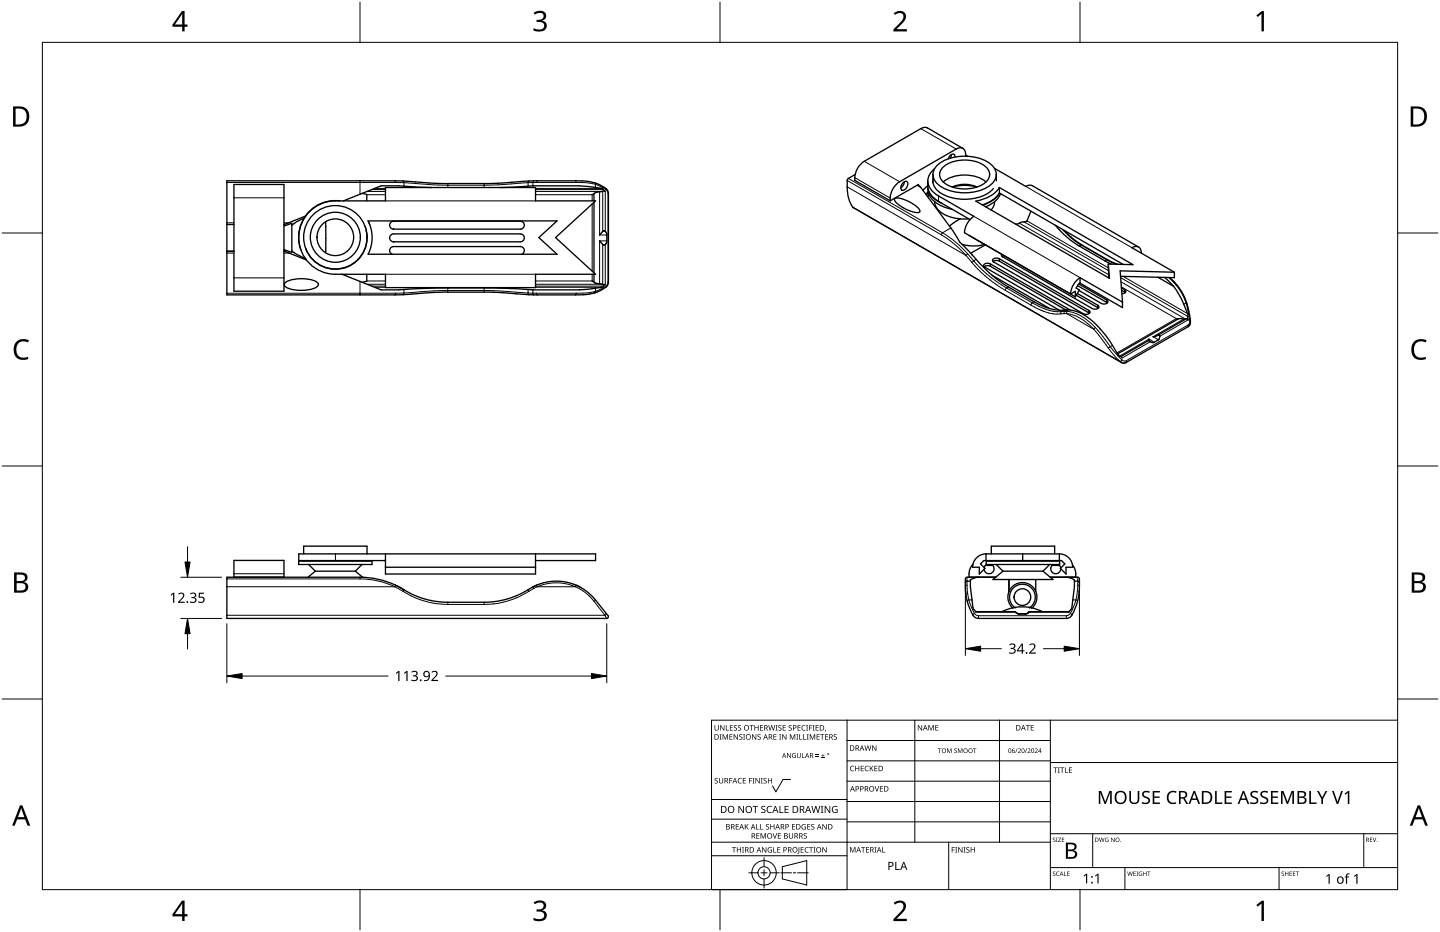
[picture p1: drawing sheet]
<svg xmlns="http://www.w3.org/2000/svg" width="432mm" height="279mm" viewBox="0 0 432 279" stroke-linecap="round" stroke-linejoin="round" font-family="sans-serif">
<g fill="none" stroke="#000" stroke-width=".4">
<path d="M70.2 55.3h15v32h-15zM108.5 58l1.5 .4v1.8M129.5 56.2l-10-.5h-5.2l-11.3 4.5M149.9 56.2l10-.5h13.8l6.7 .8 1.1 .8-2.5 .3-.9 .5M177.6 58.4h.1M178.1 58.1v2.1M178.1 58.1l-.5 .3M178.2 54.8l-2.2-.5-3.4-.1h-12.6l-11.9 .8h-13.8l-15.9-.8h-50.4v34.2h50.4l12.9-.8h13.9l14.8 .8h13a14.8 14.8 0 0 0 5.4-.7l.1-.4M178.3 54.8a5.9 5.9 0 0 1 4.1 2.8v27.3a6 6 0 0 1-4.1 2.9M256.4 52.3l-2.3 1.5a5.4 5.4 0 0 0 0 3.1 8.9 8.9 0 0 0 1.8 5.4l80.3 46.3M268.2 59.6a3.6 3.6 0 0 1 3.5 .4l3.1 1.9a1.28 1.28 0 0 1 .8 1.8 9.6 9.6 0 0 1-7.4-3.8zM270.7 54.9a.84 .84 0 0 1 1.2-.5 .84 .84 0 0 1 .2 1.3l-.5 .8a.84 .84 0 0 1-1.2 .5 .84 .84 0 0 1-.2-1.3z"/>
<path d="M271.2 54.5a2.34 2.34 0 0 1-1.1 1.8M275.1 55.5l1 .7 9.8 13.2a17.3 17.3 0 0 0 4.1 5.3 56.8 56.8 0 0 0 12.4 11.3l7.7 4.5a16.7 16.7 0 0 0 10.8 2.5 16.7 16.7 0 0 1 10.2 7l1.7 2.3 2.3 3.8M275.4 55.6v-.3l-8.5 4.9M278.2 54.3a5.6 5.6 0 0 0 3.2 6.1l9.5 5.4M278.2 55.7l-1.4 1.4M278.3 56.4a5.6 5.6 0 0 0 3.8 5.2l3.5 1.2M278.3 57.4l-.6 .9M278.4 57.8l-.5 .8M278.6 57.5a7.3 7.3 0 0 0 3.9 3.5M278.6 58.4l-.4 .6M279.8 52.3v2.5M279.8 53.7a4 4 0 0 0 2.2 4.2 14.1 14.1 0 0 0 15.4-.8l.5-.6"/>
<path d="M280.2 50.6a4.4 4.4 0 0 0 .5 7.7l11.3 6.6a6.3 6.3 0 0 0-2.8 4.9l31.8 18.3M281.3 49.3a14 14 0 0 1 15.9 0 3.8 3.8 0 0 1-.8 6.6 14.2 14.2 0 0 1-15.1-.6 3.7 3.7 0 0 1 0-6zM282.6 50.3a10.7 10.7 0 0 1 13.3 0 3.1 3.1 0 0 1-1.3 5.1 10.9 10.9 0 0 1-12-1.1 2.78 2.78 0 0 1 0-4zM282.8 54.6a10.9 10.9 0 0 1 12.9 0M285.3 46.3l-.3 1.1M285.6 56.1a8.7 8.7 0 0 1 7.3 0M286.4 47.1a.79 .79 0 0 0-.6-1 .79 .79 0 0 0-1 .6l-.5 .9M288.7 44.5l-10.6-6.1-1.1-.2-17.8 10.2a6.3 6.3 0 0 0-2.9 5.7l10.6 6.1M289.6 46.8a1.86 1.86 0 0 0-2-2.5l-17.8 10.2a6.3 6.3 0 0 0-2.9 5.7M289.6 46.5l.5 .3M292.8 56l-3.5-.4-3.6 .4M298.2 50.5l9.4 5.4 .9-.4 1.1 .2 31.8 18.4"/>
<path d="M298.8 52.3v1.9M299.7 57.8a8.8 8.8 0 0 1-5.1 3.6M299.7 56.2a9.9 9.9 0 0 1-7.1 4.1l40.1 23.1-.4-4.2M299.7 57.8l37.1 21.5M299.7 56.2v1.6M299.7 56.2l40 23.1-7.4-.1M299.7 57.9a8.7 8.7 0 0 1-5 3.6M300 58.1a7.4 7.4 0 0 1-4.4 3.9M68 67.3h2.2M68 75.4h2.2M68 75.3h2.2M85.2 75.4h.2"/>
<path d="M85.2 67.8l2.3-.9v8.8l-2.3-.9M85.3 75.3l6.6 2.6M87.5 75.2l1.7 1.2 2.5 1.1M91.2 65.4l-2.1 1-1.6 1.2M91.6 64.8l-6.3 2.5M92.8 63.4a11 11 0 0 1 7.8-3.2h15v-4h45v4h18l-12 11 12 11h-18v4h-45v-4h-15a11 11 0 0 1-10.2-6.8 11 11 0 0 1 2.4-12zM97.7 66.5v9.2M102 60.2a11 11 0 0 0-11.7 14.8M109.5 67.9a9.5 9.5 0 0 1-5.6 12.2 9.5 9.5 0 0 1-12.2-5.6M110.4 66.2h56.6l-5.4 5 5.4 5h-56.6a11 11 0 0 0 0-10zM110.4 66.2l.5 1.2M117.1 66.8l1-.5h37.9a1.19 1.19 0 0 1 1.2 1.2 1.19 1.19 0 0 1-1.2 1.2h-38l-.7-.3a1.19 1.19 0 0 1-.2-1.6z"/>
<path d="M117.1 70.6l1-.5h37.9a1.19 1.19 0 0 1 1.2 1.2 1.19 1.19 0 0 1-1.2 1.2h-38l-.7-.3a1.19 1.19 0 0 1-.2-1.6zM117.6 76.2a1.19 1.19 0 0 1-.7-1.3 1.19 1.19 0 0 1 1.2-1h37.9a1.19 1.19 0 0 1 1.2 1 1.19 1.19 0 0 1-.8 1.3M118 68.7h.1M118 72.5h.1M178.1 60.7v21.1M179.8 72.2h.1M179.8 70.4v.1M182 70.4a.86 .86 0 0 0-.3-.9 .86 .86 0 0 0-1-.1l-.9 1M182 70.5v1.7a.87 .87 0 0 1-.2 1 .87 .87 0 0 1-1 .1l-1-1.1M182 70.4v.1M280.3 60.5a4.5 4.5 0 0 0 3.1 3.9 14.2 14.2 0 0 0 7.1 1.2M280.7 62.1l-.1 .1"/>
<path d="M288 65.6l-3.3 2.2M290.6 70.6h.1M290.6 70.6l31.8 18.4M295.1 73.2l-.4 .2a11.7 11.7 0 0 1-6.2-.1M295.5 73.4l-4.4 2.5M297 79.8l-.9-.2-1 .4M297 79.1a1.27 1.27 0 0 0-2 .7l.2 .3M297 79.1l23.9 13.9M297 79.1v.7M297 79.8l22.6 13.1M297.9 78.5l26.9 15.5a1.25 1.25 0 0 0 2-.6l-.3-.3M297.9 78.5h.1"/>
<path d="M298.3 60.5a3.5 3.5 0 0 1-1.1 2.4M299.7 78.3l-.9-.2-1 .3M299.7 77.6a1.27 1.27 0 0 0-2 .6l.2 .3M299.7 77.6l26.8 15.5M299.7 77.6v.7M299.7 78.3l26.8 15.5M300.4 76.2l-.1 .5 .3 .3M300.6 77h.1M300.6 77l26.9 15.5a1.25 1.25 0 0 0 2-.7l-.3-.3M301 76.6l-.5 .3M309.1 63.3l-1.1 2.9-.3 .2a3.3 3.3 0 0 0-2.4 .7l-.8 .1M316.4 67.5a27.1 27.1 0 0 0 7.2 6.3l9.7 5.4"/>
<path d="M319.2 69.1l2.2 2.1 2.3 1.8 8.7 5 2.7 1.2M332.3 79.2l.2 4.2M342.2 75.9a1.72 1.72 0 0 0-.8-1.8 1.72 1.72 0 0 0-2 .2l12.7 7.3M85.6 84.6a10.9 10.9 0 0 1 9.5 0 .78 .78 0 0 1 0 1.4 10.9 10.9 0 0 1-9.5 0 .78 .78 0 0 1 0-1.4zM102.6 82.2l11.7 4.7h5.2l11-.5 14.7-.1 14.7 .6h13.8l6.7-.8 1.1-.8-2.6-.3-.8-.5M110 82.2v2l-1.5 .4M177.6 84.2h.1M177.6 84.2l.5 .3M178.1 82.2v2.3M295.2 80.1h.1M295.3 80.1h-.1M295.3 80.1h.1"/>
<path d="M295.3 80.1l22.4 12.9M297.4 82.5l17.4 10M321 88.1l1.4-.8v1.7M322.7 88.5l6.5 3.7M323 88l6.2 3.5M323.1 85.6l8.8 5.1M323.5 85.1l8.4 4.9M323.5 87.1l6.7 3.8a1.25 1.25 0 0 0 2-.6l-.3-.3M323.9 83.2a6.3 6.3 0 0 0-2.9 4.9M323.9 84.9l-.5 .2-.7 1.3 .9 .5-1.2 2.1M323.9 84.9l12.7 7.3v-1.6M323.9 83.2v1.7"/>
<path d="M323.9 83.2l12.7 7.4M326.5 93.8l.2 .1M326.5 93.1v.7M329.2 92.2l.2 .2M329.2 91.5v.7M331.9 90.7l.2 .1M331.9 90v.7M336.3 86.3l1.2 .7 .1 .4a1.05 1.05 0 0 1-1.2 .6M336.3 87l1.1 .7M347.2 83.1l4.7 2.7M349.2 83.2l2.7 2.6M350.7 83.2l1.7 1.7 1.6 2 1.1 1.9 .7 2"/>
<path d="M351.9 85.8l1.6 2.4 1.3 2.6 1.4 3.5v1.6M352.1 81.6v1.6l-16.1-.4M352.1 81.6l-16.2-.4 .7 9.4M352.7 95.5h.1M352.7 95.5l.6 .1M353.3 95.6l2.2 .1M353.3 95.6l-18.2 10.5M355.8 90.8l1 4a2.71 2.71 0 0 1-.6 3.2l-18.6 10.7-.7 .2-.7-.3M356.2 95.8v.1M356.2 95.8l-.5-.2-8.5 4.9M335.1 106.1l1.4 1.2M335.5 106.5l.4 .3"/>
<path d="M336.2 108.6h.1M344.4 102.1l-8.3 4.8M344.4 102.1h.1M344.5 101.7l-.1 .4M344.5 101.7h.1M345.8 101h.1M347.2 100.5l-1.4 .5M347.2 100.5h.1M347.3 100.4h.1a.82 .82 0 0 1 .4 .8 .82 .82 0 0 1-.5 .7M347.3 100.4l-.1 .1M347.3 101.9l-1.5 .8-1.3-.6M347.3 101.9h.1"/>
<path d="M70.2 173v-5h15v5M89.6 168.2h22v1h-22zM91.1 166v-2.3h19v2.3M91.1 168v.2M92.6 169.2l2 2M94.6 171.2l-2.2 1.8M94.6 171.2h12M106.6 171.2l2.2 1.9M108.6 169.2l-2 2M110.1 168v.2M115.6 168h-26v-2h89v2h-18M115.6 166v6.1h45v-6.1"/>
<path d="M115.6 170h45M118.6 175.4l2.5 1.4M159.8 176a26.5 26.5 0 0 1-14.6 4.5h-10.9a25 25 0 0 1-13.2-3.7M160.9 175.4l-1.1 .6M172.8 175.4l1.5 .8M172.8 175.4a15 15 0 0 0-11.9 0M172.8 175.4a15 15 0 0 1 5.7 4.4l3.8 4.8 .1 .3-.2 .4-114.2 .1v-12.4h39.9a25 25 0 0 1 10.7 2.4M289.5 177.3l.1 .9M291 174.2l-1.3 .1-.2 .4M291.8 169.2l-1.1 1.8-.1 2M293.5 173l-1 .2-1.5 .7v2l.8 6.3 .8 1.3M295.5 169.5h2.2"/>
<path d="M295.7 166a4 4 0 0 0-4 4h2v2.1l1.7-1.7-1.4-1.4 1-1h23.3l1 1-1.3 1.4 1.7 1.7v-2.1h2a4 4 0 0 0-4-4M295.7 166h22M295.7 166v2M295.8 168.2h22v1h-22zM295.8 169.2l-.7 1M297.3 166v-2.3h19v2.3M297.3 168v.2M297.4 169.2a1.5 1.5 0 0 1 0 2.6 1.5 1.5 0 0 1-2.3-1.1M298.6 173l-8.9 .1-.2 .4v2.4a15.4 15.4 0 0 0 2.8 9.1l1.1 .4h26.3l.8-.2a7.7 7.7 0 0 0 2.4-4.3l.7-3.7 .1-3.7-.3-.4-8.5-.1M298.8 169.2l2 2M300.8 171.2h12M300.8 171.2l-3 2.5h18l-3-2.5"/>
<path d="M302.5 173.7v3.7M302.6 173.7v3.6M306.7 166v2M310.6 173.7v3.6M314.8 169.2l-2 2M315.5 169.5h2.2M315.8 169.2a1.5 1.5 0 0 0 0 2.6 1.5 1.5 0 0 0 2.3-1.3M316.3 168v.2M317.4 169.2l.7 1.1M317.7 166v2M319.6 173l1.6 .3 1 .6v2l-.8 6.3-.9 1.3M321.6 169.4l.9 1.7 .1 1.9"/>
<path d="M322.2 174.2l1.2 .1 .3 .4M323.6 177.1v.5M292.5 183.4h12M300.7 183.3a13.3 13.3 0 0 1 11.7 0M303.7 182.3a4.4 4.4 0 0 1-.3-6.3 4.4 4.4 0 0 1 6.4 0 4.4 4.4 0 0 1-.4 6.3M304.5 183.4h.1M304.5 183.4l.8 .7h2.1M304.5 182.2a3.9 3.9 0 0 1-.8-5.7 3.9 3.9 0 0 1 5.8 0 3.9 3.9 0 0 1-.8 5.8M307.4 184.1h.1M308.5 183.5l-1.1 .5h-2l-.7-.3M308.5 183.5h.1M308.6 183.4l-.1 .1"/>
<path d="M308.6 183.4l-.5 .5-.7 .2M308.7 183.4h11.9M308.7 183.4h-.1"/>
<circle cx="100.6" cy="71.1" r="9.5"/>
<circle cx="100.6" cy="71.1" r="7.5"/>
<circle cx="100.6" cy="71.1" r="5.5"/>
<circle cx="306.6" cy="179" r="2.5"/>
</g>
<g fill="none" stroke="#000" stroke-width=".3">
<path d="M276.1 38.6l10.6 6.1M68 54.7h50.6M70.2 59.3h15M107.9 54.2v4M110 58.4h5.6M110.1 57.4h5.5M111.4 56.8h4.2M112.3 56.5h3.3M118.4 54.2l.2 .5M118.6 54.7l2.5 .1M120.9 54.3l.2 .5M121.1 54.8l10.4 .7h13.7l13.1-.7"/>
<path d="M121.1 54.8v1M134.3 55v1.2M145.2 55v1.2M158.3 54.8v1M158.6 54.3l-.3 .5M159.8 54.7v1M159.8 54.7l-1.5 .1M160 54.2l-.2 .5M160.6 56.5h19.8M160.6 58.4h17v1.8M160.6 56.8h20.3M160.6 57.4h19.9"/>
<path d="M160.9 54.7h-1.1M160.9 54.7h11.9M161.1 54.2l-.2 .5M172.6 54.2l.2 .5M172.8 54.7l3.2 .1 2.5 .5M178.2 54.8l.2 .1 .1 .4M178.5 55.3v.9M178.5 55.3l3.3 1.6M179.8 57.5v13h2.2M180.7 57.3v12.1M181.5 57.3v12M181.7 56.5l.1 .4"/>
<path d="M181.8 56.9l.4 .5 .1 .7M182.3 58.1v26.4M182.3 58.1h.1M254 56l35.7 20.6M254 54.1l28.3 16.3M254.4 53.5l28.2 16.3M256.3 53.3l10.6 6.1M259.2 48.4l10.6 6.1M275 55.5l1.1 .7M281.4 58.7v1.7M289.6 46.7l.2 .1M307.6 55.9l31.8 18.4"/>
<path d="M68 75.9h2.2M68 66.8h2.2M85.2 75.9h1.5M85.2 66.8h1.3M115.6 60.2h45M177.6 61.2v20.1M180.7 73.3v12M181.5 73.3v12M182 72.2h-2.2v12.9M255.7 62.1l80.1 46.2M282.3 70.4a30.7 30.7 0 0 1 7.4 6.2M282.6 69.8a31.3 31.3 0 0 1 7.6 6.3"/>
<path d="M282.6 69.8l-.3 .6M285.1 68.3l-2.5 1.5M289.7 76.6l1.7 2.1M290.2 76.1l1.8 2.1M290.2 76.1l-.5 .5M291.4 78.7l2.2 2.3 2.4 2.2 5.5 3.9M292 78.2l4.5 4.4 5.3 3.7M292 78.2l-.6 .5M292 64.9l31.9 18.3M292.7 77.8l-.7 .4M305.7 66.9l26.8 15.5M307.1 66.5l25.3 14.6"/>
<path d="M308 66.2l24.3 14.1M318.6 68.8l2.7 2.6 2.8 2M324.1 73.4l7.7 4.5M324.1 73.4l-.5 .4M324.4 73.4h-.3M331.8 77.9l-.5 .3M331.8 77.9l3 1.3M332.1 77.9h-.3M68 87.9h50.6M70.2 83.3h15M107.9 84.4v4M110 84.2h5.6"/>
<path d="M110.1 85.2h5.5M111.4 85.8h4.2M112.3 86.1h3.3M115.6 82.2h45M118.6 87.9l-.2 .5M121.1 87.8l-.2 .5M121.1 87.8l13.2-.7h13.7l10.3 .7M121.1 87.8l-2.5 .1M121.1 86.8v1M134.3 86.3v1.3M145.2 86.3v1.3M158.3 86.8v1"/>
<path d="M158.3 87.8l1.5 .1M158.3 87.8l.3 .5M159.8 87.9l.2 .5M159.8 86.9v1M159.8 87.9h1.1M160.6 85.8h20.3M160.6 86.1h19.8M160.6 85.2h19.9M160.9 87.9h11.9M160.9 87.9l.2 .5M172.8 87.9l-.2 .5M177.6 82.2v2h-17"/>
<path d="M178.5 86.4v.9M178.5 87.3l-2.5 .5-3.2 .1M181.8 85.7l-.1 .4M181.8 85.7l-3.3 1.6M182.3 84.5h.1M182.3 84.5l-.1 .7-.4 .5M301.5 87.1l7.7 4.4M301.8 86.3l7.7 4.5M301.8 86.3l-.3 .8M302.4 86l-.6 .3M309.2 91.5l3.4 1.7a11.1 11.1 0 0 0 5.5 .9M309.5 90.8l-.3 .7"/>
<path d="M309.5 90.8l2.7 1.3a11.9 11.9 0 0 0 6.1 1.3M310.1 90.5l-.6 .3M318.3 93.4l-.2 .7M319 93l-.7 .4M319.1 94h.7M319.1 94l-1 .1M319.3 93.3l.8 .1M319.3 93.3l-1 .1M319.3 93.3l-.2 .7M319.8 94a13.4 13.4 0 0 1 8.2 4.7M319.8 94l8.2 4.7M320 92.9l-.7 .4"/>
<path d="M320.1 93.4a13.9 13.9 0 0 1 8.4 4.8M320.1 93.4l-.3 .6M328 98.7l4.3 5.6M328.5 98.2l4.4 5.7M328.5 98.2l-.5 .5M336 83.2l20.2 11.7M336.1 84.5l19.4 11.2M336.2 86l16.5 9.5-17.8 10.3M336.8 82.9l19.3 11.1M337.3 86.9v.7M350.5 83.2l1.4 1.4M351.9 84.6l2.3 3 1.4 3.2"/>
<path d="M352.2 84.6h-.3M354.9 95.7l-9.1 5.3 1.5 .9M355.6 90.8l1.1 5.3M355.6 90.8l-.6 .4M355.8 90.8h-.2M356.2 95.9l-8.4 4.9M356.3 97.4l-18.6 10.8M356.3 97.4l-.1 .6M356.7 96.1l.3 .1M356.7 96.1v.8l-.4 .5M332.3 104.3l3.5 4M332.9 103.9l3.5 4"/>
<path d="M332.9 103.9l-.6 .4M333.6 103.5l-.7 .4M335.8 108.3l.4 .3M336.4 107.9l-.6 .4M336.4 107.9l.6 .3h.7M337.7 108.2l-.1 .5M345 102.4l-8.5 4.9M346.1 102.6l-1.6-.9-8.7 5-.3-.1M68 173.5h39.9M68 175.9h50.4M70.2 172h15M100.6 166v2"/>
<path d="M107.9 173.5a24.5 24.5 0 0 1 10.5 2.4M107.9 173v.5M118.4 175.9l2.5 1.4M118.6 175.4l-.2 .5M120.9 177.3a25.1 25.1 0 0 0 13.4 3.9M121.1 176.8l-.2 .5M158.3 176.8l.3 .5M158.6 177.3a25 25 0 0 1-13.4 3.9M159.8 176l.2 .4M160 176.4l-1.4 .9M160.9 175.4l.2 .5M161.1 175.9l-1.1 .5"/>
<path d="M161.1 175.9h11.5M172.6 175.9a14.5 14.5 0 0 0-11.5 0M172.6 175.9l3 1.8 2.6 2.6M172.8 175.4l-.2 .5M178.5 179.8l-.3 .5M290 175.4l.5 4.4M290 173v2.4M290 175.4l-.5 .5M290.5 179.8l-.5 .5M290.5 179.8l1.7 4.1M290.5 179.8h1M321.7 179.8h.9"/>
<path d="M322.6 179.8l.5 .5M322.6 179.8l-1.6 4.1M323.2 175.4l-.6 4.4M323.2 175.4l.5 .5M323.2 173v2.4M68 184.4h113.4M134.3 181.2h10.9M134.3 180.5v.7M145.2 180.5v.7M178.2 180.3l3.2 4.1M181.4 184.4l.5 1M181.8 183.9l-.4 .5"/>
<path d="M292.2 183.9l-.4 .5M292.2 183.9l.5 .5 .7 .2M292.6 183.5h12M293.4 184.6h26.3M293.4 184.6v.8M305.7 184v.1M307.4 184v.1M308.5 183.5h12M319.7 184.6v.8M321 183.9l.4 .5M321 183.9l-.6 .5-.7 .2"/>
</g>
<path d="M12.7 12.7h406.4v254h-406.4z" fill="none" stroke="#000" stroke-width=".3"/>
<path d="M107.9 .6v12.1M215.9 .6v12.1M323.8 .6v12.1M.6 69.9h12.1M419.1 69.9h12.1M.6 139.7h12.1M419.1 139.7h12.1M.6 209.6h12.1M419.1 209.6h12.1M107.9 266.7v12.1M215.9 266.7v12.1M323.8 266.7v12.1" fill="none" stroke="#000" stroke-width=".3"/>
<g fill="#000">
<path d="M160 3.9a2.36 2.36 0 0 1 3.7 .5 1.49 1.49 0 0 1-1.2 1.8 1.62 1.62 0 0 1 1.5 1.8 1.62 1.62 0 0 1-1.8 1.4l-2.2-.3v-.7a2.16 2.16 0 0 0 3.2-.5 1.23 1.23 0 0 0-1.7-1.3h-.6v-.7a1.55 1.55 0 0 0 2.1-1.1 1.51 1.51 0 0 0-2.6-.4zM268 4a2.07 2.07 0 0 1 2.1-.8 2.07 2.07 0 0 1 1.6 1.7 4 4 0 0 1-1.6 2.6l-1.2 1.2h3v.7h-4v-.6l1.6-1.6a2.6 2.6 0 0 0 1.2-2.9 1.64 1.64 0 0 0-2.3 .2zM376.7 4.6l1.7-1.3h.6v6.1h-.7v-5.3l-1.2 1zM4.9 102.5a3.4 3.4 0 0 1 3.8-.5l-.3 .7a2.3 2.3 0 0 0-2.7 .1 2.3 2.3 0 0 0-.8 2.5 2.15 2.15 0 0 0 3.2 1.8l.4-.1v.7a3 3 0 0 1-3.5-.4 3 3 0 0 1-.8-3.4zM424 102.5a3.4 3.4 0 0 1 3.8-.5l-.3 .7a2.3 2.3 0 0 0-2.7 .1 2.3 2.3 0 0 0-.8 2.5 2.15 2.15 0 0 0 3.2 1.8l.4-.1v.7a3 3 0 0 1-3.5-.4 3 3 0 0 1-.8-3.4zM160 270.6a2.36 2.36 0 0 1 3.7 .5 1.49 1.49 0 0 1-1.2 1.8 1.62 1.62 0 0 1 1.5 1.8 1.62 1.62 0 0 1-1.8 1.4l-2.2-.3v-.7a2.16 2.16 0 0 0 3.2-.5 1.23 1.23 0 0 0-1.7-1.3h-.6v-.7a1.55 1.55 0 0 0 2.1-1.1 1.51 1.51 0 0 0-2.6-.4zM268 270.7a2.07 2.07 0 0 1 2.1-.8 2.07 2.07 0 0 1 1.6 1.7 4 4 0 0 1-1.6 2.6l-1.2 1.2h3v.7h-4v-.6l1.6-1.6a2.6 2.6 0 0 0 1.2-2.9 1.64 1.64 0 0 0-2.3 .2zM376.7 271.3l1.7-1.3h.6v6.1h-.7v-5.3l-1.2 1z"/>
<path d="M54.6 3.3h.8v4.1h.8v.6h-.8v1.4h-.8v-1.4h-2.9v-.6zM54.6 4.1l-2.2 3.3h2.2z"/>
<path d="M3.9 31.9h1.9a3 3 0 0 1 3 3.1 3 3 0 0 1-3.2 3h-1.7zM4.7 32.6v4.7h.8a2.39 2.39 0 0 0 2.5-2.1 2.39 2.39 0 0 0-2-2.6z"/>
<path d="M423 31.9h1.9a3 3 0 0 1 3 3.1 3 3 0 0 1-3.2 3h-1.7zM423.8 32.6v4.7h.8a2.39 2.39 0 0 0 2.5-2.1 2.39 2.39 0 0 0-2-2.6z"/>
<path d="M4.2 171.6h1.8a1.71 1.71 0 0 1 2.2 1.8 1.39 1.39 0 0 1-1.1 1.1 1.64 1.64 0 0 1 1.3 2 1.64 1.64 0 0 1-2 1.2h-2.2zM5 174.8v2.2h1.2a1.15 1.15 0 0 0 1.5-1.1 1.15 1.15 0 0 0-1.5-1.1zM5 172.3v1.9h1.1a1.04 1.04 0 0 0 1.4-1.1 1.04 1.04 0 0 0-1.5-.8z"/>
<path d="M423.3 171.6h1.8a1.71 1.71 0 0 1 2.2 1.8 1.39 1.39 0 0 1-1.1 1.1 1.64 1.64 0 0 1 1.3 2 1.64 1.64 0 0 1-2 1.2h-2.2zM424.1 174.8v2.2h1.2a1.15 1.15 0 0 0 1.5-1.1 1.15 1.15 0 0 0-1.5-1.1zM424.1 172.3v1.9h1.1a1.04 1.04 0 0 0 1.4-1.1 1.04 1.04 0 0 0-1.5-.8z"/>
<path d="M6 241.4h.7l2.4 6.1h-.8l-.8-1.9h-2.4l-.7 1.9h-.8zM6.3 242.2l-.9 2.8h1.9z"/>
<path d="M425.1 241.4h.7l2.4 6.1h-.8l-.8-1.9h-2.4l-.7 1.9h-.8zM425.4 242.2l-.9 2.8h1.9z"/>
<path d="M54.6 270h.8v4.1h.8v.6h-.8v1.4h-.8v-1.4h-2.9v-.6zM54.6 270.8l-2.2 3.3h2.2z"/>
</g>
<g fill="none" stroke="#000" stroke-width=".3">
<path d="M254 215.9v50.8h-40.6v-50.8h205.7M274.3 215.9v36.6M299.7 215.9v36.6M315 215.9v50.8M213.4 239.7h40.6M237 233.7h-2.2l-2.1 3.7-1.1-1.8M254 222h61M254 228.1h61M254 234.2h61M315 228.6h104.1M213.4 256.5h40.6M213.4 252.5h101.6"/>
<path d="M213.4 245.6h40.6M229.1 257.1v2.7M234.6 259.8l7.3-1.8v7.3l-7.3-1.8zM254 240.3h61M254 246.4h61M284.5 252.5v14.2M315 249.9h104.1M327.7 249.9v10.2M408.9 249.9v10.2M224.5 261.7h2.8M228.2 261.7h1.8M229.1 260.7v1.9"/>
<path d="M229.1 263.5v2.7M230.9 261.7h2.8M234.1 261.7h3.2M237.9 261.7h.7M239.2 261.7h3.2M315 260.1h104.1M337.3 260.1v6.6M383.5 260.1v6.6"/>
<circle cx="229.1" cy="261.7" r="1.83"/>
<circle cx="229.1" cy="261.7" r="3.7"/>
</g>
<g fill="#000">
<path d="M214.3 217.4h.2v1a.42 .42 0 0 0 .4 .5 .42 .42 0 0 0 .4-.5v-1h.2v1a.62 .62 0 0 1-.6 .6 .62 .62 0 0 1-.6-.6zM215.9 217.4h.3l.8 1.3v-1.3h.2v1.6h-.2l-.9-1.3v1.3h-.2zM217.7 217.4h.2v1.4h.7v.2h-.9zM218.9 217.4h.9v.2h-.7v.5h.6v.1h-.6v.6h.7v.2h-.9zM220.1 217.5l.6-.1 .3 .1-.1 .1a.38 .38 0 0 0-.5-.1 .38 .38 0 0 0-.1 .5 .38 .38 0 0 0 .4 .2 .53 .53 0 0 1 .2 .8 .53 .53 0 0 1-.8 0v-.2a.41 .41 0 0 0 .6 .1 .41 .41 0 0 0 .1-.6 .41 .41 0 0 0-.5-.1zM221.4 217.5l.5-.1 .3 .1v.1a.38 .38 0 0 0-.5-.1 .38 .38 0 0 0-.2 .5 .38 .38 0 0 0 .5 .2 .53 .53 0 0 1 .1 .8 .53 .53 0 0 1-.8 0l.1-.2a.41 .41 0 0 0 .5 .1 .41 .41 0 0 0 .1-.6 .41 .41 0 0 0-.5-.1zM224.8 217.4h1.2v.2h-.5v1.4h-.2v-1.4h-.5zM226.2 217.4h.2v.7h.9v-.7h.2v1.6h-.2v-.7h-.9v.7h-.2zM227.9 217.4h.9v.2h-.7v.5h.7v.1h-.7v.6h.7v.2h-.9zM230.4 217.4h.2l.3 1.4 .4-1.4h.2l.4 1.4 .3-1.4h.2l-.4 1.6h-.2l-.4-1.4-.4 1.4h-.2zM232.6 217.4h.5l-.2 .2v1.2l.2 .2h-.5l.1-.2v-1.2zM233.4 217.5l.6-.1 .3 .1v.1a.38 .38 0 0 0-.5-.1 .38 .38 0 0 0-.2 .5 .38 .38 0 0 0 .5 .2 .53 .53 0 0 1 .1 .8 .53 .53 0 0 1-.8 0l.1-.2a.41 .41 0 0 0 .5 .1 .41 .41 0 0 0 .1-.6 .41 .41 0 0 0-.5-.1z"/>
<path d="M234.7 217.4h.9v.2h-.7v.5h.7v.1h-.7v.6h.7v.2h-.9zM236.5 217.5l.6-.1 .3 .1v.1a.38 .38 0 0 0-.5-.1 .38 .38 0 0 0-.2 .5 .38 .38 0 0 0 .5 .2 .53 .53 0 0 1 .1 .8 .53 .53 0 0 1-.8 0l.1-.2a.41 .41 0 0 0 .5 .1 .41 .41 0 0 0 .1-.6 .41 .41 0 0 0-.5-.1zM239.2 217.4h.9v.2h-.7v.5h.6v.1h-.6v.6h.7v.2h-.9zM240.5 217.6l.6-.2 .5 .1-.1 .1a.65 .65 0 0 0-1 .6 .65 .65 0 0 0 1 .6 .77 .77 0 0 1-1.1-.1 .77 .77 0 0 1 .1-1.1zM241.7 217.4h.6l-.2 .2v1.2l.2 .2h-.6l.2-.2v-1.2zM242.6 217.4h.9v.2h-.7v.5h.7v.2h-.7v.7h-.2zM243.7 217.4h.6l-.2 .2v1.2l.2 .2h-.6l.2-.2v-1.2zM244.6 217.4h.9v.2h-.7v.5h.6v.1h-.6v.6h.7v.2h-.9zM247.5 218.7l.2 .1-.3 .5zM275.2 217.4h.3l.8 1.3v-1.3h.2v1.6h-.2l-.9-1.4v1.4h-.2zM278.4 217.4h.3l.5 1.3 .5-1.3h.3v1.6h-.2v-1.4l-.7 1.4-.5-1.4v1.4h-.2zM280.5 217.4h.9v.1h-.7v.6h.6v.1h-.6v.6h.7v.2h-.9z"/>
<path d="M307.6 217.4h1.2v.1h-.5v1.5h-.2v-1.5h-.5zM309.1 217.4h.9v.1h-.7v.6h.6v.1h-.6v.6h.7v.2h-.9zM214.4 233.4l.5-.2 .3 .1v.2a.38 .38 0 0 0-.5-.2 .38 .38 0 0 0-.2 .5 .38 .38 0 0 0 .5 .2 .53 .53 0 0 1 .2 .8 .53 .53 0 0 1-.8 0v-.2a.41 .41 0 0 0 .5 .1 .41 .41 0 0 0 .1-.5 .41 .41 0 0 0-.5-.2zM215.8 220.1h.6l-.2 .2v1.3l.2 .1h-.6l.2-.1v-1.3zM215.6 233.2h.2v1.1a.42 .42 0 0 0 .4 .4 .42 .42 0 0 0 .4-.4v-1.1h.2v1.1a.62 .62 0 0 1-.6 .6 .62 .62 0 0 1-.6-.6zM216.7 220.1h.3l.5 1.3 .5-1.3h.3v1.6h-.2v-1.4l-.7 1.4-.5-1.4v1.4h-.2zM218.7 233.2h.9v.2h-.7v.6h.6v.2h-.6v.7h-.2zM218.7 220.1h.9v.2h-.7v.5h.7v.2h-.7v.6h.7v.1h-.9zM220 220.1h.2l.9 1.4v-1.4h.2v1.6h-.3l-.8-1.3v1.3h-.2zM221.4 233.4l.6-.2 .5 .1-.1 .2a.65 .65 0 0 0-1 .6 .65 .65 0 0 0 1 .5 .77 .77 0 0 1-1.1-.1 .77 .77 0 0 1 .1-1.1zM221.7 220.3l.6-.2 .3 .1-.1 .2a.38 .38 0 0 0-.5-.2 .38 .38 0 0 0-.1 .5 .38 .38 0 0 0 .5 .2 .53 .53 0 0 1 .1 .8 .53 .53 0 0 1-.8 0v-.2a.41 .41 0 0 0 .6 .1 .41 .41 0 0 0 .1-.5 .41 .41 0 0 0-.5-.2zM222.8 220.1h.6l-.2 .2v1.3l.2 .1h-.6l.2-.1v-1.3z"/>
<path d="M222.7 233.2h.9v.2h-.7v.5h.7v.2h-.7v.6h.7v.2h-.9zM224.6 233.2h.9v.2h-.7v.6h.7v.2h-.7v.7h-.2zM225.6 233.2h.6l-.2 .2v1.3l.2 .2h-.6l.2-.2v-1.3zM225.5 220.1h.2l.9 1.4v-1.4h.2v1.6h-.3l-.8-1.3v1.3h-.2zM226.5 233.2h.3l.8 1.4v-1.4h.2v1.7h-.2l-.9-1.4v1.4h-.2zM227.2 220.3l.6-.2 .3 .1-.1 .2a.38 .38 0 0 0-.5-.2 .38 .38 0 0 0-.1 .5 .38 .38 0 0 0 .5 .2 .53 .53 0 0 1 .1 .8 .53 .53 0 0 1-.8 0v-.2a.41 .41 0 0 0 .6 .1 .41 .41 0 0 0 .1-.5 .41 .41 0 0 0-.5-.2zM228.1 233.2h.6l-.2 .2v1.3l.2 .2h-.6l.2-.2v-1.3zM229 233.4l.6-.2 .3 .1-.1 .2a.38 .38 0 0 0-.5-.2 .38 .38 0 0 0-.1 .5 .38 .38 0 0 0 .5 .2 .53 .53 0 0 1 .1 .8 .53 .53 0 0 1-.8 0v-.2a.41 .41 0 0 0 .6 .1 .41 .41 0 0 0 .1-.5 .41 .41 0 0 0-.5-.2zM230.3 233.2h.2v.7h.8v-.7h.2v1.7h-.2v-.8h-.8v.8h-.2zM231.9 220.1h.9v.2h-.7v.5h.7v.2h-.7v.6h.7v.1h-.9zM233.6 220.1h.6l-.2 .2v1.3l.2 .1h-.6l.2-.1v-1.3zM234.5 220.1h.3l.8 1.4v-1.4h.2v1.6h-.2l-.9-1.3v1.3h-.2z"/>
<path d="M236 225.8h.2l.8 1.2v-1.2h.1v1.4h-.2l-.8-1.2 .1 1.2h-.2zM236.9 220.1h.3l.5 1.3 .5-1.3h.3v1.6h-.2v-1.4l-.7 1.4-.6-1.4v1.4h-.1zM237.7 226l.5-.2h.5l-.2 .2a.6 .6 0 0 0-.8 .5 .6 .6 0 0 0 .8 .6v-.5l-.3-.1h.5v.7a.8 .8 0 0 1-1.1-.2 .8 .8 0 0 1 .1-1zM238.8 220.1h.6l-.2 .2v1.3l.2 .1h-.6l.2-.1v-1.3zM239.7 220.1h.2v1.5h.7v.1h-.9zM239 225.8h.2v.9a.38 .38 0 0 0 .4 .4 .38 .38 0 0 0 .3-.4v-.9h.2v.9a.56 .56 0 0 1-.5 .5 .56 .56 0 0 1-.6-.5zM240.5 225.8h.2v1.3h.6v.1h-.8zM240.9 220.1h.2v1.5h.7v.1h-.9zM241.9 220.1h.6l-.2 .2v1.3l.2 .1h-.6l.2-.1v-1.3zM242.8 220.1h.3l.5 1.3 .5-1.3h.3v1.6h-.2l.1-1.4-.8 1.4-.5-1.4v1.4h-.2zM244.6 226.6l.9 .2zM244.6 226.2l.9 .2z"/>
<path d="M244.9 220.1h.9v.2h-.7v.5h.6v.2h-.6v.6h.7v.1h-.9zM246.3 227.1l1 .1zM245.9 220.1h1.3v.2h-.5v1.4h-.3v-1.4h-.5zM246.7 226l.1 .4h.5l-.5 .2v.4l-.1-.4h-.4l.4-.2zM247.4 220.1h.9v.2h-.7v.5h.7v.2h-.7v.6h.7v.1h-.9zM250.1 220.3l.5-.2 .4 .1-.1 .2a.38 .38 0 0 0-.5-.2 .38 .38 0 0 0-.2 .5 .38 .38 0 0 0 .5 .2 .53 .53 0 0 1 .2 .8 .53 .53 0 0 1-.8 0v-.2a.41 .41 0 0 0 .5 .1 .41 .41 0 0 0 .1-.5 .41 .41 0 0 0-.5-.2zM255.1 229.8l.6-.2 .4 .1-.1 .1a.65 .65 0 0 0-.9 .6 .65 .65 0 0 0 1 .6 .77 .77 0 0 1-1.1-.1 .77 .77 0 0 1 .1-1.1zM256.4 229.6h.2v.7h.9v-.7h.2v1.6h-.2v-.8h-.9v.8h-.2zM258.1 229.6h.9v.2h-.7v.5h.7v.1h-.7v.6h.7v.2h-.9zM259.5 229.8l.6-.2 .4 .1-.1 .1a.65 .65 0 0 0-.9 .6 .65 .65 0 0 0 .9 .6 .77 .77 0 0 1-1.1-.1 .77 .77 0 0 1 .2-1.1zM259.2 223.5h.2l.4 1.3 .3-1.3h.2l.4 1.3 .4-1.3h.2l-.5 1.6h-.2l-.4-1.4-.3 1.4h-.3zM260.8 229.6h.2v.8l.7-.8h.3l-.7 .7 .7 .9h-.3l-.5-.8-.2 .8h-.2z"/>
<path d="M262.3 235.7h.2l.4 1.4 .5-1.4h.2l-.5 1.6h-.3zM261.5 223.5h.3l.8 1.3v-1.3h.2v1.6h-.2l-.9-1.4v1.4h-.2zM262.2 229.6h.9v.2h-.7v.5h.7v.1h-.7v.6h.7v.2h-.9zM263.9 235.7h.9v.2h-.7v.5h.6v.1h-.6v.6h.7v.2h-.9zM281.3 224.4h1l-.4 .1v1.2h-.2v-1.2zM284 224.4h.2l.4 1.1 .5-1.1h.2v1.3h-.1v-1.2l-.6 1.2-.5-1.2v1.2h-.1zM286.2 224.5l.5-.1 .2 .2a.33 .33 0 0 0-.5-.1 .33 .33 0 0 0-.1 .4 .33 .33 0 0 0 .5 .2 .43 .43 0 0 1 0 .6 .43 .43 0 0 1-.7-.2 .33 .33 0 0 0 .5 .2 .33 .33 0 0 0 0-.5l-.4-.3zM287.2 224.4h.3l.4 1.1 .4-1.1h.3v1.3h-.2v-1.2l-.6 1.2-.4-1.2v1.2h-.2zM291.8 224.4h1l-.4 .1v1.2h-.2v-1.2zM305 224.4h.1l-.7 1.3zM305.2 224.5a.49 .49 0 0 1 .8 .1 .49 .49 0 0 1-.3 .7l-.3 .3 .7 .1h-.9l.4-.5a.37 .37 0 0 0 .4-.5 .37 .37 0 0 0-.7-.1zM307.8 224.4h.2l-.7 1.3z"/>
<path d="M308.1 224.5a.49 .49 0 0 1 .8 .1 .49 .49 0 0 1-.3 .7l-.3 .3 .7 .1h-.9l.4-.5a.37 .37 0 0 0 .3-.5 .37 .37 0 0 0-.6-.1zM310.3 224.5a.49 .49 0 0 1 .8 .1 .49 .49 0 0 1-.3 .7l-.3 .3 .7 .1h-.9l.3-.5a.37 .37 0 0 0 .4-.5 .37 .37 0 0 0-.6-.1zM315.9 230.1h1.2v.1h-.5v1.5h-.2v-1.5h-.5zM317.2 230.1h.6l-.2 .1v1.3l.2 .2h-.6l.2-.2v-1.3zM317.9 230.1h1.2v.1h-.5v1.5h-.2v-1.5h-.5zM319.4 230.1h.2v1.4h.7v.2h-.9zM320.5 230.1h.9v.1h-.7v.6h.7v.1h-.7v.6h.7v.2h-.9zM338.6 237.1h.5v2.5a1.01 1.01 0 0 0 1 1 1.01 1.01 0 0 0 1-1v-2.5h.5v2.5a1.5 1.5 0 0 1-1.5 1.5 1.5 1.5 0 0 1-1.5-1.5zM342.6 237.5a1.84 1.84 0 0 1 2.2-.2l-.2 .4-.5-.1a.74 .74 0 0 0-1.1 .3 .74 .74 0 0 0 .8 1 1.17 1.17 0 0 1 1 1.5 1.17 1.17 0 0 1-1.7 .7l-.7-.2v-.5l.5 .2a.84 .84 0 0 0 1.1 .1 .84 .84 0 0 0 .3-1l-.7-.4a1.18 1.18 0 0 1-1-1.8zM350.4 237.6a2.17 2.17 0 0 1 2.4-.3l-.2 .4a1.55 1.55 0 0 0-2 .3 1.55 1.55 0 0 0 0 2 1.51 1.51 0 0 0 2.1 .5v.4a2.03 2.03 0 0 1-2.6-.7 2.03 2.03 0 0 1 .3-2.6zM375.1 237.5a1.84 1.84 0 0 1 2.1-.2l-.1 .4-.5-.1a.74 .74 0 0 0-1.2 .3 .74 .74 0 0 0 .9 1 1.17 1.17 0 0 1 1 1.5 1.17 1.17 0 0 1-1.7 .7l-.7-.2v-.5l.5 .2a.84 .84 0 0 0 1 .1 .84 .84 0 0 0 .4-1l-.7-.4a1.18 1.18 0 0 1-1-1.8zM378.1 237.5a1.84 1.84 0 0 1 2.1-.2l-.1 .4-.5-.1a.74 .74 0 0 0-1.2 .3 .74 .74 0 0 0 .9 1 1.17 1.17 0 0 1 1 1.5 1.17 1.17 0 0 1-1.7 .7l-.7-.2v-.5l.5 .2a.84 .84 0 0 0 1 .1 .84 .84 0 0 0 .4-1l-.7-.4a1.18 1.18 0 0 1-1-1.8z"/>
<path d="M394.9 237.1h.6l1 1.9 1-1.9h.5l-1.3 2.4v1.5h-.5v-1.5zM399.4 237.1h.5l1.2 3.4 1.1-3.4h.5l-1.4 3.9h-.5zM219.5 254h1.2v.1h-.5v1.5h-.2v-1.5h-.5zM220.6 247.1h.9v.1h-.7v.5h.7v.2h-.7v.6h.7v.2h-.9zM221 254h.2v.6h.8v-.6h.2v1.6h-.2v-.8h-.8v.8h-.2zM221.4 241.6h.3l1.1 1.8v-1.8h.3v2.1h-.3l-1.1-1.7v1.7h-.3zM222.5 254h.6l-.2 .1v1.3l.2 .2h-.6l.2-.2v-1.3zM223.3 247.1h.2v.8l.8-.8h.2l-.6 .7 .6 .9h-.2l-.6-.8-.2 .8h-.2zM225.7 241.6h1.6v.2h-.7v1.9h-.2v-1.9h-.7zM226.8 247.1h.2v1.4h.7v.2h-.9zM226.8 249.8h.9v.2h-.7v.5h.7v.1h-.7v.6h.7v.2h-.9zM228 247.1h.2v1.4h.7v.2h-.9z"/>
<path d="M228.1 249.8h.3l.5 1.3 .5-1.3h.3v1.6h-.2v-1.4l-.7 1.4-.6-1.4 .1 1.4h-.2zM228.4 241.8l.4-.2 .7 .1-.2 .2a.44 .44 0 0 0-.8 .1 .44 .44 0 0 0 .6 .6 .66 .66 0 0 1 .4 .9 .66 .66 0 0 1-1 .2l-.3-.1v-.2l.3 .1a.47 .47 0 0 0 .8-.3 .47 .47 0 0 0-.6-.5l-.4-.4zM228.5 254h.3l.8 1.3v-1.3h.2v1.6h-.2l-.9-1.4v1.4h-.2zM229.7 247.2l.6-.2 .3 .1v.2a.38 .38 0 0 0-.5-.1 .38 .38 0 0 0-.2 .4 .38 .38 0 0 0 .5 .2 .53 .53 0 0 1 .1 .8 .53 .53 0 0 1-.8 .1v-.2a.41 .41 0 0 0 .6 0 .41 .41 0 0 0 .1-.5 .41 .41 0 0 0-.5-.2zM230.1 241.9l.8-.3 .6 .1-.1 .2a.84 .84 0 0 0-1.3 .8 .84 .84 0 0 0 1.3 .7v.3a1.1 1.1 0 0 1-1.4-.4 1.1 1.1 0 0 1 .1-1.4zM230.4 254.2l.7-.3 .4 .1-.1 .2a.67 .67 0 0 0-1 .5 .67 .67 0 0 0 .9 .7v-.5h-.4v-.2h.6v.8a.88 .88 0 0 1-1.2-.2 .88 .88 0 0 1 .1-1.1zM231.7 249.8h.2l.5 1.4 .4-1.4h.2l-.5 1.6h-.2zM231.9 254h.2v1.4h.7v.2h-.9zM231 247.1h.2v.6h.8v-.6h.2v1.6h-.2v-.8h-.8v.8h-.2zM233.7 241.6h.3v1.9h.9v.2h-1.2zM233.1 254h.9v.1h-.7v.5h.6v.2h-.6v.6h.7v.2h-.9zM233.3 249.8h.9v.2h-.7v.5h.6v.1h-.6v.6h.7v.2h-.9z"/>
<path d="M235.3 241.6h1.2v.2h-1v.7h.9v.2h-.9v.8h1v.2h-1.2zM236.6 249.8h.2v1a.42 .42 0 0 0 .4 .4 .42 .42 0 0 0 .4-.4v-1h.2v1a.62 .62 0 0 1-.6 .6 .62 .62 0 0 1-.6-.6zM237.5 247.1h.9v.1h-.7v.5h.7v.2h-.7v.6h.7v.2h-.9zM239.5 254h.2v1.7l-.5 .3-.1-.2 .4-.2zM240.1 254h.9v.1h-.7v.5h.7v.2h-.7v.6h.7v.2h-.9zM240.5 247.3l.8-.3 .3 .1v.2a.67 .67 0 0 0-1.1 .5 .67 .67 0 0 0 1 .7v-.5h-.4v-.2h.6v.8a.88 .88 0 0 1-1.2-.2 .88 .88 0 0 1 0-1.1zM241.1 249.9l.5-.1h.3v.2a.38 .38 0 0 0-.5-.1 .38 .38 0 0 0-.2 .5 .38 .38 0 0 0 .5 .2 .53 .53 0 0 1 .2 .8 .53 .53 0 0 1-.9 0l.1-.2a.41 .41 0 0 0 .5 .1 .41 .41 0 0 0 .1-.6 .41 .41 0 0 0-.5-.1zM241.5 254.2l.6-.3 .4 .1-.1 .2a.65 .65 0 0 0-.9 .6 .65 .65 0 0 0 .9 .6 .77 .77 0 0 1-1.1-.1 .77 .77 0 0 1 .2-1.1zM242.1 247.1h.9v.1h-.7v.5h.6v.2h-.6v.6h.7v.2h-.9zM242.6 254h1.2v.1h-.5v1.5h-.2v-1.5h-.5zM243.3 247.2l.6-.2 .3 .1-.1 .2a.38 .38 0 0 0-.5-.1 .38 .38 0 0 0-.1 .4 .38 .38 0 0 0 .5 .2 .53 .53 0 0 1 .1 .8 .53 .53 0 0 1-.8 .1v-.2a.41 .41 0 0 0 .6 0 .41 .41 0 0 0 .1-.5 .41 .41 0 0 0-.5-.2zM243.9 254h.6l-.2 .1v1.3l.2 .2h-.6l.2-.2v-1.3z"/>
<path d="M243.3 241.6h.3l.4 1.8 .5-1.8h.3l.5 1.8 .4-1.8h.3l-.6 2.1h-.3l-.5-1.8-.5 1.8h-.2zM246.1 241.6h.8l-.3 .2v1.7l.3 .2h-.8l.3-.2v-1.7zM246.6 254h.2l.9 1.3v-1.3h.2v1.6h-.3l-.8-1.4v1.4h-.2zM246.6 247.1h.2l.9 1.3v-1.3h.2v1.6h-.3l-.8-1.4v1.4h-.2zM247.3 241.6h.3l1.1 1.8v-1.8h.3v2.1h-.3l-1.2-1.7v1.7h-.2zM249.7 241.9l1-.3 .4 .1-.1 .2a.87 .87 0 0 0-1.3 .7 .87 .87 0 0 0 1.2 .9v-.7h-.5v-.2h.8v1a1.15 1.15 0 0 1-1.5-.2 1.15 1.15 0 0 1 0-1.5zM254.9 253.9h.3l.5 1.4 .5-1.4h.3v1.7h-.2v-1.5l-.7 1.5-.5-1.5v1.5h-.2zM258.2 253.9h1.2v.2h-.5v1.5h-.2v-1.5h-.5zM259.7 253.9h.9v.2h-.7v.5h.6v.2h-.6v.6h.7v.2h-.9zM262.2 253.9h.6l-.2 .2v1.3l.2 .2h-.6l.2-.2v-1.3zM264.6 253.9h.2v1.5h.7v.2h-.9zM285.4 254h.9v.1h-.7v.6h.6v.2h-.6v.7h-.2z"/>
<path d="M286.4 254h.6l-.2 .1v1.3l.2 .2h-.6l.2-.2v-1.3zM287.3 254h.3l.8 1.3v-1.3h.2v1.6h-.2l-.9-1.4v1.4h-.2zM288.9 254h.6l-.2 .1v1.3l.2 .2h-.6l.2-.2v-1.3zM289.8 254.1l.6-.2 .3 .1-.1 .2a.38 .38 0 0 0-.5-.1 .38 .38 0 0 0-.1 .5 .38 .38 0 0 0 .5 .1 .53 .53 0 0 1 .1 .8 .53 .53 0 0 1-.8 .1v-.2a.41 .41 0 0 0 .6 0 .41 .41 0 0 0 .1-.5 .41 .41 0 0 0-.5-.2zM291.1 254h.2v.6h.8v-.6h.2v1.6h-.2v-.8h-.8v.8h-.2zM315.8 251.2l.4-.1 .2 .2a.32 .32 0 0 0-.4-.1 .32 .32 0 0 0-.1 .5 .32 .32 0 0 0 .4 .1 .41 .41 0 0 1 0 .6 .41 .41 0 0 1-.6-.2 .31 .31 0 0 0 .5 .2 .31 .31 0 0 0 0-.5l-.5-.3zM316.7 251.1h.4l-.1 .2 .1 1.1h-.4l.1-.1zM317.3 251.1h.9l-.7 1.2 .7 .1h-.9l.7-1.1zM318.4 251.1h.7l-.5 .2v.4h.5l-.5 .1v.5l.5 .1h-.7zM329.5 251.1h.2l.3 1.1 .3-1.1h.1l.4 1.1 .2-1.1h.2l-.4 1.3h-.1l-.3-1.1-.3 1.1h-.2zM329.5 237.1h.7l1.2 3.2 1.3-3.2h.7v3.9h-.5v-3.4l-1.3 3.4h-.4l-1.3-3.4v3.4h-.4zM331.5 251.3l.9-.1-.3 .1a.53 .53 0 0 0-.6 .5 .53 .53 0 0 0 .7 .5v-.4l-.3-.2h.5v.7a.71 .71 0 0 1-.9-.2 .71 .71 0 0 1 0-.9z"/>
<path d="M333.2 251.1l.9 1.1v-1.1h.1v1.3l-.9-1.1-.1 1.1zM345.6 237.1h2.2v.5h-1.7v1.2h1.6v.4h-1.6v1.4h1.7v.4h-2.2zM364.4 237.1h.4v3.5h1.7v.4h-2.1zM367.2 237.1h2.2v.5h-1.7v1.2h1.6v.4h-1.6v1.4h1.7v.4h-2.2zM381.1 237.1h2.2v.5h-1.7v1.2h1.6v.4h-1.6v1.4h1.7v.4h-2.2zM384.1 237.1h.8l1.2 3.2 1.2-3.2h.7v3.9h-.5l.1-3.4-1.4 3.4h-.4l-1.2-3.4v3.4h-.5zM392.6 237.1h.5v3.5h1.7v.4h-2.2zM403.2 237.9l1-.8h.4v3.9h-.4v-3.4l-.8 .7zM410.8 251.1h.7l-.6 .2v.4h.6l-.6 .1v.5l.6 .1h-.7zM411.6 251.1h.2l.4 1.1 .3-1.1h.2l-.5 1.3zM268.5 258.4h.3v2.1h1v.3h-1.3zM315.8 261.4l.4-.1 .2 .2a.32 .32 0 0 0-.4-.1 .32 .32 0 0 0-.1 .4 .32 .32 0 0 0 .4 .1 .41 .41 0 0 1 0 .7 .41 .41 0 0 1-.6-.2 .31 .31 0 0 0 .5 .1 .31 .31 0 0 0 0-.5l-.5-.2z"/>
<path d="M316.9 261.4l.4-.1h.4l-.1 .2a.52 .52 0 0 0-.7 .5 .52 .52 0 0 0 .7 .4 .61 .61 0 0 1-.9-.1 .61 .61 0 0 1 .2-.9zM319.1 261.3h.1v1.1l.6 .2h-.7zM320 261.3h.7l-.5 .1v.4h.5l-.5 .2v.4l.5 .2h-.7zM324.9 262.5l1.1-.6v2.9h-.3v-2.5l-.6 .5zM328.3 262.5l1.1-.6v2.9h-.3v-2.5l-.6 .5zM338 261.3h.2l.3 1.1 .3-1.1h.1l.3 1.1 .3-1.1h.2l-.4 1.3h-.1l-.3-1.1-.4 1.1h-.1zM339.9 261.3h.7l-.6 .1v.4h.6l-.6 .2v.4l.6 .2h-.7zM340.8 261.3h.5l-.2 .1 .2 1.2h-.5l.1-.1zM341.6 261.4l.9-.1-.2 .1a.53 .53 0 0 0-.7 .6 .53 .53 0 0 0 .7 .4v-.4l-.2-.1h.4v.6a.71 .71 0 0 1-.9-.1 .71 .71 0 0 1 0-1zM342.8 261.3h.2v.5h.7v-.5h.1v1.3h-.1v-.6h-.7v.6h-.2zM344 261.3h1l-.4 .1v1.2h-.2v-1.2zM384.3 261.4l.5-.1 .2 .2a.32 .32 0 0 0-.4-.1 .32 .32 0 0 0-.1 .4 .32 .32 0 0 0 .4 .1 .41 .41 0 0 1 0 .7 .41 .41 0 0 1-.6-.2 .31 .31 0 0 0 .4 .1 .31 .31 0 0 0 .1-.5l-.5-.2z"/>
<path d="M385.3 261.3h.2v.5h.7v-.5h.1v1.3h-.1v-.6h-.7v.6h-.2zM386.7 261.3h.7l-.5 .1v.4h.5l-.5 .2v.4l.5 .2h-.7zM387.7 261.3h.7l-.5 .1v.4h.5l-.5 .2v.4l.5 .2h-.7zM388.5 261.3h1l-.4 .1v1.2h-.1v-1.2zM397.6 262.6l1.1-.6v2.9h-.3v-2.5l-.6 .5zM403.8 262l.9-.1-.1 .3-.5-.1-.1 .3v.4h.5v.2h-.5v1.9h-.4v-1.9h-.4l.4-.3zM406 262.6l1.1-.6v2.9h-.4v-2.5l-.5 .5z"/>
<path d="M223 218.2a.81 .81 0 0 1 1.6 0 .81 .81 0 0 1-1.6 0zM223.3 218.2a.6 .6 0 0 0 1.2 0 .6 .6 0 0 0-1.2 0z"/>
<path d="M229.2 217.4h.4a.47 .47 0 0 1 .6 .3 .47 .47 0 0 1-.3 .6l.4 .7h-.2l-.4-.7h-.3v.7h-.2zM229.4 217.6v.6h.2a.31 .31 0 0 0 .4-.3 .31 .31 0 0 0-.4-.3z"/>
<path d="M237.8 217.4h.4a.54 .54 0 0 1 .6 .6 .54 .54 0 0 1-.8 .4v.6h-.2zM238 217.6v.6a.39 .39 0 0 0 .6-.3 .39 .39 0 0 0-.6-.3z"/>
<path d="M245.8 217.4h.5a.81 .81 0 0 1 .8 .8 .81 .81 0 0 1-.8 .8h-.5zM246 217.6v1.2h.3a.64 .64 0 0 0 .6-.6 .64 .64 0 0 0-.6-.6z"/>
<path d="M277.4 217.4h.1l.7 1.6h-.2l-.2-.5h-.7l-.2 .5h-.2zM277.4 217.6l-.2 .7h.5z"/>
<path d="M304.7 217.4h.5a.81 .81 0 0 1 .8 .8 .81 .81 0 0 1-.8 .8h-.5zM304.9 217.5v1.3h.2a.64 .64 0 0 0 .7-.6 .64 .64 0 0 0-.6-.7z"/>
<path d="M306.8 217.4h.2l.6 1.6h-.2l-.2-.5h-.7l-.1 .5h-.3zM306.9 217.6l-.3 .7h.5z"/>
<path d="M214.3 220.1h.5a.81 .81 0 0 1 .8 .9 .81 .81 0 0 1-.9 .7h-.4zM214.5 220.3v1.3h.2a.64 .64 0 0 0 .6-.7 .64 .64 0 0 0-.6-.6z"/>
<path d="M217.3 233.2h.4a.47 .47 0 0 1 .6 .4 .47 .47 0 0 1-.3 .5l.4 .8h-.2l-.4-.7h-.3v.7h-.2zM217.5 233.4v.6h.2a.31 .31 0 0 0 .4-.3 .31 .31 0 0 0-.4-.3z"/>
<path d="M220.3 233.2h.2l.6 1.7h-.2l-.2-.5h-.7l-.2 .5h-.2zM220.4 233.4l-.3 .8h.5z"/>
<path d="M223.5 220.9a.81 .81 0 0 1 1.6 0 .81 .81 0 0 1-1.6 0zM223.9 220.9a.6 .6 0 0 0 1.2 0 .6 .6 0 0 0-1.2 0z"/>
<path d="M229.5 220.1h.2l.6 1.6h-.2l-.2-.5h-.7l-.2 .5h-.2zM229.6 220.3l-.3 .8h.5z"/>
<path d="M230.5 220.1h.5a.47 .47 0 0 1 .5 .3 .47 .47 0 0 1-.3 .6l.5 .7h-.3l-.4-.6h-.3v.6h-.2zM230.7 220.3v.6h.3a.31 .31 0 0 0 .3-.3 .31 .31 0 0 0-.4-.3z"/>
<path d="M235.1 225.8l.7 1.4-.4-.4h-.6l-.3 .4zM235.1 226l-.2 .6h.5z"/>
<path d="M242 225.8l.7 1.4-.4-.4h-.6l-.3 .4zM242 226l-.2 .6h.5z"/>
<path d="M242.9 225.8h.4a.42 .42 0 0 1 .5 .3 .42 .42 0 0 1-.3 .5l.4 .6h-.2l-.3-.6h-.3v.6h-.2zM243.1 225.9v.6h.2a.28 .28 0 0 0 .3-.3 .28 .28 0 0 0-.3-.3z"/>
<path d="M248 226.1a.31 .31 0 0 1 .6 0 .31 .31 0 0 1-.6 0zM248.1 226.1a.2 .2 0 0 0 .4 0 .2 .2 0 0 0-.4 0z"/>
<path d="M248.7 220.1h.4a.47 .47 0 0 1 .6 .3 .47 .47 0 0 1-.3 .6l.4 .7h-.2l-.4-.6h-.3v.6h-.2zM248.9 220.3v.6h.2a.31 .31 0 0 0 .4-.3 .31 .31 0 0 0-.4-.3z"/>
<path d="M255.5 235.7h.2l.6 1.6h-.2l-.2-.5h-.6l-.2 .5h-.2zM255.6 235.9l-.2 .7h.5z"/>
<path d="M254.9 223.5h.5a.81 .81 0 0 1 .8 .8 .81 .81 0 0 1-.9 .8h-.4zM255.1 223.6v1.3h.2a.64 .64 0 0 0 .7-.6 .64 .64 0 0 0-.6-.7z"/>
<path d="M256.5 223.5h.5a.47 .47 0 0 1 .6 .3 .47 .47 0 0 1-.3 .6l.4 .7h-.2l-.4-.7h-.3v.7h-.3zM256.8 223.6v.6h.2a.31 .31 0 0 0 .4-.3 .31 .31 0 0 0-.4-.3z"/>
<path d="M256.6 235.7h.4a.54 .54 0 0 1 .6 .6 .54 .54 0 0 1-.8 .4v.6h-.2zM256.8 235.9v.6a.39 .39 0 0 0 .6-.3 .39 .39 0 0 0-.6-.3z"/>
<path d="M257.9 235.7h.5a.54 .54 0 0 1 .6 .6 .54 .54 0 0 1-.9 .4v.6h-.2zM258.1 235.9v.6a.39 .39 0 0 0 .7-.3 .39 .39 0 0 0-.7-.3z"/>
<path d="M258.4 223.5h.2l.6 1.6h-.2l-.2-.5h-.7l-.2 .5h-.2zM258.5 223.7l-.3 .7h.5z"/>
<path d="M259.3 235.7h.5a.47 .47 0 0 1 .5 .3 .47 .47 0 0 1-.3 .6l.5 .7h-.3l-.4-.7h-.3v.7h-.2zM259.5 235.9v.6h.3a.31 .31 0 0 0 .3-.4 .31 .31 0 0 0-.4-.2z"/>
<path d="M260.5 236.5a.81 .81 0 0 1 1.6 0 .81 .81 0 0 1-1.6 0zM260.9 236.5a.6 .6 0 0 0 1.1 0 .6 .6 0 0 0-1.1 0z"/>
<path d="M263.5 229.6h.5a.81 .81 0 0 1 .8 .8 .81 .81 0 0 1-.9 .8h-.4zM263.7 229.8v1.2h.2a.64 .64 0 0 0 .6-.6 .64 .64 0 0 0-.6-.6z"/>
<path d="M265.1 235.7h.5a.81 .81 0 0 1 .8 .8 .81 .81 0 0 1-.8 .8h-.5zM265.3 235.9v1.2h.2a.64 .64 0 0 0 .7-.6 .64 .64 0 0 0-.6-.6z"/>
<path d="M282.3 225a.7 .7 0 0 1 1.4 0 .7 .7 0 0 1-1.4 0zM282.6 225.1a.5 .5 0 0 0 1 0 .5 .5 0 0 0-1 0z"/>
<path d="M288.8 225a.7 .7 0 0 1 1.4 0 .7 .7 0 0 1-1.4 0zM289.1 225.1a.5 .5 0 0 0 1 0 .5 .5 0 0 0-1 0z"/>
<path d="M290.3 225a.68 .68 0 0 1 1.3 0 .68 .68 0 0 1-1.3 0zM290.6 225.1a.5 .5 0 0 0 1 0 .5 .5 0 0 0-1 0z"/>
<path d="M302.5 224.4h.4l.3 .3v.7l-.3 .3h-.3l-.2-.3zM302.6 224.6l-.1 .1a.49 .49 0 0 0 0 .6 .49 .49 0 0 0 .5 .2 .53 .53 0 0 0 .2-.6 .53 .53 0 0 0-.6-.3z"/>
<path d="M303.6 224.5l.6-.1-.5 .2-.1 .4a.46 .46 0 0 1 .7 .3 .46 .46 0 0 1-.5 .6 .46 .46 0 0 1-.4-.7zM303.6 225.3a.3 .3 0 0 0 .6 0 .3 .3 0 0 0-.6 0z"/>
<path d="M306.5 224.4h.4l.3 .3v.7l-.3 .3h-.3l-.2-.3zM306.6 224.6l-.1 .1a.49 .49 0 0 0-.1 .6 .49 .49 0 0 0 .5 .2 .53 .53 0 0 0 .2-.6 .53 .53 0 0 0-.5-.3z"/>
<path d="M309.4 224.4h.4l.3 .3v.7l-.3 .3h-.3l-.3-.3zM309.5 224.6l-.1 .1a.49 .49 0 0 0-.1 .6 .49 .49 0 0 0 .5 .2 .53 .53 0 0 0 .2-.6 .53 .53 0 0 0-.5-.3z"/>
<path d="M312 224.4h.1v.9h.2l-.2 .4-.1-.3h-.7zM312 224.5l-.5 .8h.5z"/>
<path d="M334.7 237.6a1.91 1.91 0 0 1 2.5-.2 1.91 1.91 0 0 1 .5 2.5 1.86 1.86 0 0 1-2.5 1 1.86 1.86 0 0 1-.9-2.5zM335.2 237.8a1.62 1.62 0 0 0-.5 1.7 1.62 1.62 0 0 0 1.3 1.1 1.61 1.61 0 0 0 1.3-1.5 1.61 1.61 0 0 0-1.3-1.6z"/>
<path d="M353.5 237.1h1.1a1.12 1.12 0 0 1 1.4 .8 1.12 1.12 0 0 1-.8 1.4l1.1 1.7h-.6l-.9-1.6h-.8v1.6h-.5zM354 237.5v1.5h.6a.74 .74 0 0 0 .9-.7 .74 .74 0 0 0-.9-.8z"/>
<path d="M360.4 237.1h1.2a1.94 1.94 0 0 1 1.9 2 1.94 1.94 0 0 1-2 1.9h-1.1zM360.9 237.5v3.1h.5a1.53 1.53 0 0 0 1.6-1.5 1.53 1.53 0 0 0-1.5-1.6z"/>
<path d="M389.1 237.1h1.1a1 1 0 0 1 1.3 .5 1 1 0 0 1-.4 1.3h-.2a1.06 1.06 0 0 1 .9 1.3 1.06 1.06 0 0 1-1.4 .8h-1.3zM389.6 239.2v1.4h.7a.73 .73 0 0 0 1-.7 .73 .73 0 0 0-1-.7zM389.6 237.5v1.3h.7a.67 .67 0 0 0 .8-.7 .67 .67 0 0 0-.9-.6z"/>
<path d="M217.7 247.1h.5a.42 .42 0 0 1 .6 .2 .42 .42 0 0 1-.3 .5 .44 .44 0 0 1 .4 .6 .44 .44 0 0 1-.6 .3h-.6zM217.9 247.9v.6h.4a.31 .31 0 0 0 .4-.3 .31 .31 0 0 0-.4-.3zM217.9 247.2v.5h.3a.28 .28 0 0 0 .4-.2 .28 .28 0 0 0-.4-.3z"/>
<path d="M216.2 241.6h.6a1.05 1.05 0 0 1 1.1 1.1 1.05 1.05 0 0 1-1.1 1h-.6zM216.5 241.8v1.7h.3a.83 .83 0 0 0 .8-.8 .83 .83 0 0 0-.8-.9z"/>
<path d="M219.2 247.1h.5a.47 .47 0 0 1 .5 .3 .47 .47 0 0 1-.3 .5l.5 .8h-.3l-.4-.7h-.3v.7h-.2zM219.4 247.2v.6h.3a.31 .31 0 0 0 .3-.3 .31 .31 0 0 0-.4-.3z"/>
<path d="M218.5 241.9a1.02 1.02 0 0 1 1.5 .1 1.02 1.02 0 0 1-.3 1.5 1.02 1.02 0 0 1-1.4-.5zM218.7 242a.83 .83 0 0 0-.2 1.1 .83 .83 0 0 0 1.2 .2l.1-.1a.81 .81 0 0 0 0-1.1 .81 .81 0 0 0-1.1-.1z"/>
<path d="M222.3 247h.2l.6 1.7h-.2l-.2-.5h-.6l-.2 .5h-.2zM222.4 247.3l-.3 .7h.5z"/>
<path d="M223.4 254h.5a.47 .47 0 0 1 .5 .3 .47 .47 0 0 1-.3 .6l.5 .7h-.3l-.4-.7h-.3v.7h-.2zM223.6 254.1v.6h.3a.31 .31 0 0 0 .3-.3 .31 .31 0 0 0-.4-.3z"/>
<path d="M223.8 241.9a1.02 1.02 0 0 1 1.5 .1 1.02 1.02 0 0 1-.3 1.5 1.02 1.02 0 0 1-1.4-.5zM224.1 242a.83 .83 0 0 0-.3 1.1 .83 .83 0 0 0 1.2 .2l.1-.1a.81 .81 0 0 0 0-1.1 .81 .81 0 0 0-1-.1z"/>
<path d="M225.4 249.8h.4a.47 .47 0 0 1 .6 .3 .47 .47 0 0 1-.3 .6l.5 .7h-.3l-.4-.7h-.3v.7h-.2zM225.6 250v.6h.2a.31 .31 0 0 0 .4-.3 .31 .31 0 0 0-.4-.3z"/>
<path d="M224.8 254h.5a.81 .81 0 0 1 .8 .8 .81 .81 0 0 1-.8 .8h-.5zM225 254.1v1.3h.2a.64 .64 0 0 0 .7-.6 .64 .64 0 0 0-.6-.7z"/>
<path d="M225.7 247h.2l.7 1.7h-.3l-.2-.5h-.6l-.2 .5h-.2zM225.8 247.3l-.2 .7h.5z"/>
<path d="M227.5 254h.2l.6 1.6h-.2l-.2-.5h-.7l-.1 .5h-.3zM227.6 254.2l-.3 .7h.5z"/>
<path d="M229.9 250.6a.81 .81 0 0 1 1.6 0 .81 .81 0 0 1-1.6 0zM230.3 250.6a.6 .6 0 0 0 1.2 0 .6 .6 0 0 0-1.2 0z"/>
<path d="M232.4 241.6h.2l.8 2.1h-.2l-.3-.6h-.8l-.3 .6h-.2zM232.5 241.9l-.3 .9h.6z"/>
<path d="M233.1 247h.2l.6 1.7h-.2l-.2-.5h-.7l-.1 .5h-.3zM233.2 247.3l-.3 .7h.5z"/>
<path d="M234.1 247.1h.5a.47 .47 0 0 1 .5 .3 .47 .47 0 0 1-.3 .5l.5 .8h-.3l-.4-.7h-.3v.7h-.2zM234.3 247.2v.6h.3a.31 .31 0 0 0 .3-.3 .31 .31 0 0 0-.3-.3z"/>
<path d="M235.1 249.8h.5a.42 .42 0 0 1 .6 .2 .42 .42 0 0 1-.3 .6 .44 .44 0 0 1 .3 .5 .44 .44 0 0 1-.5 .3h-.6zM235.3 250.6v.6h.3a.31 .31 0 0 0 .4-.3 .31 .31 0 0 0-.4-.3zM235.3 250v.5h.3a.28 .28 0 0 0 .4-.3 .28 .28 0 0 0-.4-.2z"/>
<path d="M234.9 254h.5a.54 .54 0 0 1 .6 .6 .54 .54 0 0 1-.9 .4v.6h-.2zM235.1 254.1v.7a.39 .39 0 0 0 .7-.3 .4 .4 0 0 0-.7-.4z"/>
<path d="M236.3 254h.4a.47 .47 0 0 1 .6 .3 .47 .47 0 0 1-.3 .6l.5 .7h-.3l-.4-.7h-.3v.7h-.2zM236.5 254.1v.6h.2a.31 .31 0 0 0 .4-.3 .31 .31 0 0 0-.4-.3z"/>
<path d="M235.5 247.1h.5a.54 .54 0 0 1 .6 .6 .54 .54 0 0 1-.9 .3v.7h-.2zM235.7 247.2v.7a.4 .4 0 0 0 .7-.4 .39 .39 0 0 0-.7-.3z"/>
<path d="M238.2 249.8h.5a.47 .47 0 0 1 .6 .3 .47 .47 0 0 1-.4 .6l.5 .7h-.2l-.4-.7h-.4v.7h-.2zM238.4 250v.6h.3a.31 .31 0 0 0 .4-.3 .31 .31 0 0 0-.4-.3z"/>
<path d="M237.5 254.8a.81 .81 0 0 1 1.6 0 .81 .81 0 0 1-1.6 0zM237.8 254.8a.6 .6 0 0 0 1.2 0 .6 .6 0 0 0-1.2 0z"/>
<path d="M237.7 241.6h.6a1.05 1.05 0 0 1 1.1 1.1 1.05 1.05 0 0 1-1.1 1h-.6zM237.9 241.8v1.7h.3a.83 .83 0 0 0 .9-.8 .83 .83 0 0 0-.8-.9z"/>
<path d="M239.6 249.8h.5a.47 .47 0 0 1 .6 .3 .47 .47 0 0 1-.3 .6l.4 .7h-.2l-.4-.7h-.3v.7h-.3zM239.9 250v.6h.2a.31 .31 0 0 0 .4-.3 .31 .31 0 0 0-.4-.3z"/>
<path d="M238.8 247.1h.4a.81 .81 0 0 1 .8 .8 .81 .81 0 0 1-.8 .8h-.4zM239 247.2v1.3h.2a.64 .64 0 0 0 .6-.6 .64 .64 0 0 0-.6-.7z"/>
<path d="M239.8 241.6h.6a.61 .61 0 0 1 .8 .4 .61 .61 0 0 1-.4 .8l.5 .9h-.3l-.5-.9h-.4v.9h-.3zM240.1 241.8v.8h.3a.4 .4 0 0 0 .5-.4 .4 .4 0 0 0-.5-.4z"/>
<path d="M242.2 241.6h.2l.9 2.1h-.3l-.3-.6h-.8l-.3 .6h-.2zM242.3 241.9l-.3 .9h.7z"/>
<path d="M245.6 247h.1l.7 1.7h-.2l-.2-.5h-.7l-.2 .5h-.2zM245.7 247.3l-.3 .7h.5z"/>
<path d="M244.6 254.8a.81 .81 0 0 1 1.6 0 .81 .81 0 0 1-1.6 0zM245 254.8a.6 .6 0 0 0 1.2 0 .6 .6 0 0 0-1.2 0z"/>
<path d="M248.3 247.1h.5a.81 .81 0 0 1 .8 .8 .81 .81 0 0 1-.8 .8h-.5zM248.5 247.2v1.3h.2a.64 .64 0 0 0 .7-.6 .64 .64 0 0 0-.6-.7z"/>
<path d="M257.4 253.9h.2l.6 1.7h-.2l-.2-.5h-.7l-.2 .5h-.2zM257.5 254.1l-.3 .8h.5z"/>
<path d="M260.9 253.9h.5a.47 .47 0 0 1 .6 .4 .47 .47 0 0 1-.4 .5l.5 .8h-.2l-.4-.7h-.4v.7h-.2zM261.1 254.1v.6h.3a.31 .31 0 0 0 .4-.3 .31 .31 0 0 0-.4-.3z"/>
<path d="M263.5 253.9h.2l.6 1.7h-.2l-.2-.5h-.6l-.2 .5h-.2zM263.6 254.1l-.2 .8h.5z"/>
<path d="M266.4 258.4h.6a.81 .81 0 0 1 .9 1 .81 .81 0 0 1-1.2 .5v.9h-.3zM266.7 258.6v1a.59 .59 0 0 0 .9-.5 .59 .59 0 0 0-.9-.5z"/>
<path d="M319.6 252.6h1.4a1.32 1.32 0 0 1 1.5 .3 1.32 1.32 0 0 1 .2 1.5l-.8 .5a1.33 1.33 0 0 1 1.1 1.6 1.33 1.33 0 0 1-1.7 1h-1.7zM320.2 255.2v1.7h1a.92 .92 0 0 0 1.2-.9 .92 .92 0 0 0-1.2-.8zM320.2 253.1v1.6h.9a.83 .83 0 0 0 1.1-.9 .83 .83 0 0 0-1.2-.7z"/>
<path d="M328.4 251.1l.8 .1 .2 .5a.61 .61 0 0 1-.7 .7h-.3zM328.5 251.3v1l.5-.1 .2-.7z"/>
<path d="M334.4 251.8a.65 .65 0 0 1 1.3 0 .65 .65 0 0 1-1.3 0zM334.7 251.8a.48 .48 0 0 0 .9 0 .48 .48 0 0 0-.9 0z"/>
<path d="M357.9 237.1h.4l1.6 3.9h-.6l-.4-1.2h-1.6l-.4 1.2h-.5zM358.1 237.6l-.6 1.8h1.2z"/>
<path d="M372.6 237.1h.5l1.5 3.9h-.5l-.5-1.2h-1.5l-.5 1.2h-.5zM372.9 237.6l-.7 1.8h1.3z"/>
<path d="M409.7 251.1h.3a.37 .37 0 0 1 .5 .3 .37 .37 0 0 1-.3 .4l.4 .6-.5-.5h-.3v.5h-.1zM409.8 251.3v.4h.2a.25 .25 0 0 0 .3-.2 .25 .25 0 0 0-.3-.2z"/>
<path d="M270.9 258.4h.2l1 2.4h-.3l-.3-.7h-1l-.3 .7h-.3zM271 258.7l-.4 1.1h.8z"/>
<path d="M318.2 261.3l.7 1.3-.3-.4h-.5l-.4 .4zM318.3 261.4l-.2 .6h.4z"/>
<path d="M400.8 263.9a1.08 1.08 0 0 1 2.1 0 1.08 1.08 0 0 1-2.1 0zM401.5 263.1a.8 .8 0 0 0-.2 1.1 .8 .8 0 0 0 1.1 .3l.1-.5a.71 .71 0 0 0-.1-.8 .71 .71 0 0 0-.9-.1z"/>
<circle cx="336" cy="252.3" r=".12"/>
<circle cx="413" cy="252.3" r=".12"/>
<circle cx="327.4" cy="264.6" r=".26"/>
<circle cx="327.5" cy="262.9" r=".27"/>
</g>
<path d="M54.2 173h12.2M56.2 163.9v4.6M289.5 175.1v21.4M323.7 175.1v21.4M54.2 185.4h12.2M56.2 190v4.5M68 187v17.7M181.9 187v17.7M294 194.5h6.3M312.9 194.5h6.2M72.6 202.7h43.8M133.6 202.7h43.8" fill="none" stroke="#000" stroke-width=".3"/>
<path d="M55.5 168.5h1.5l-.8 4.5zM56.2 185.4l.8 4.6h-1.5zM289.5 194.5l4.5-.8v1.5zM319.1 193.7l4.6 .8-4.6 .7zM68 202.7l4.6-.8v1.5zM177.4 201.9l4.5 .8-4.5 .7z" fill="#000" stroke="#000" stroke-width=".3"/>
<g fill="#000">
<path d="M57 178a1 1 0 0 1 1.2-.4 1 1 0 0 1 .6 1.2l-.6 .3a.86 .86 0 0 1 .7 1.1 .86 .86 0 0 1-1.1 .6l-.9-.2v-.4l.7 .2a.63 .63 0 0 0 .9-.4 .63 .63 0 0 0-.8-.7h-.3v-.3a.63 .63 0 0 0 .9-.1 .63 .63 0 0 0-.2-.9l-.9 .2zM59.6 177.7h1.6v.3h-1.2l-.1 .9a1.04 1.04 0 0 1 1.5 1 1.04 1.04 0 0 1-1.6 .8l-.3-.1v-.4l.3 .2a.71 .71 0 0 0 1.2-.5 .71 .71 0 0 0-1-.7l-.5-.1zM51.1 178.3l.9-.6h.3v3h-.4v-2.6l-.6 .5zM53.4 178a1.05 1.05 0 0 1 1.7-.1 1.05 1.05 0 0 1-.4 1.7l-.8 .8h1.5v.3h-2v-.3l1.1-1.1a.72 .72 0 0 0 .3-1.1 .72 .72 0 0 0-1.2 0zM302.6 193.2a1 1 0 0 1 1.3-.4 1 1 0 0 1 .5 1.2l-.5 .4a.86 .86 0 0 1 .7 1 .86 .86 0 0 1-1.2 .6l-.8-.2v-.3l.6 .2a.63 .63 0 0 0 1-.5 .63 .63 0 0 0-.9-.6h-.2v-.4a.63 .63 0 0 0 .9-.1 .63 .63 0 0 0-.2-.9l-1 .3zM308.6 193.2a1.05 1.05 0 0 1 1.7 0 1.05 1.05 0 0 1-.4 1.6l-.8 .8h1.5v.4h-2v-.3l1.1-1.2a.72 .72 0 0 0 .3-1.1 .72 .72 0 0 0-1.2 .1zM118.7 201.8l.8-.7h.3v3.1h-.4v-2.7l-.5 .5zM121.1 201.8l.8-.7h.3v3.1h-.3v-2.7l-.6 .5zM123.3 201.4a1 1 0 0 1 1.3-.4 1 1 0 0 1 .5 1.2l-.5 .4a.86 .86 0 0 1 .7 1 .86 .86 0 0 1-1.1 .6l-.9-.2v-.3l.7 .2a.63 .63 0 0 0 .9-.5 .63 .63 0 0 0-.8-.6h-.3v-.4a.63 .63 0 0 0 .9-.1 .63 .63 0 0 0-.2-.9l-1 .3zM129.4 201.4a1.05 1.05 0 0 1 1.7 0 1.05 1.05 0 0 1-.5 1.6l-.8 .8h1.6v.4h-2.1v-.3l1.1-1.2a.72 .72 0 0 0 .4-1.1 .72 .72 0 0 0-1.2 .1z"/>
<path d="M306.3 192.9h.4v2h.5v.4h-.5v.7h-.3v-.7h-1.5v-.3zM306.4 193.3l-1.1 1.6h1.1z"/>
<path d="M127.2 201.4a1.16 1.16 0 0 1 1.4 0 1.16 1.16 0 0 1 .3 1.4 1.34 1.34 0 0 1-1.8 1.4v-.4l.7 .1 .5-.3 .2-.9a.95 .95 0 0 1-1.4 .1 .95 .95 0 0 1 .1-1.4zM127.3 202.1a.66 .66 0 0 0 1.3 0 .66 .66 0 0 0-1.3 0z"/>
<circle cx="56.2" cy="180.5" r=".27"/>
<circle cx="307.8" cy="195.8" r=".27"/>
<circle cx="126.2" cy="204" r=".27"/>
</g>
</svg>
